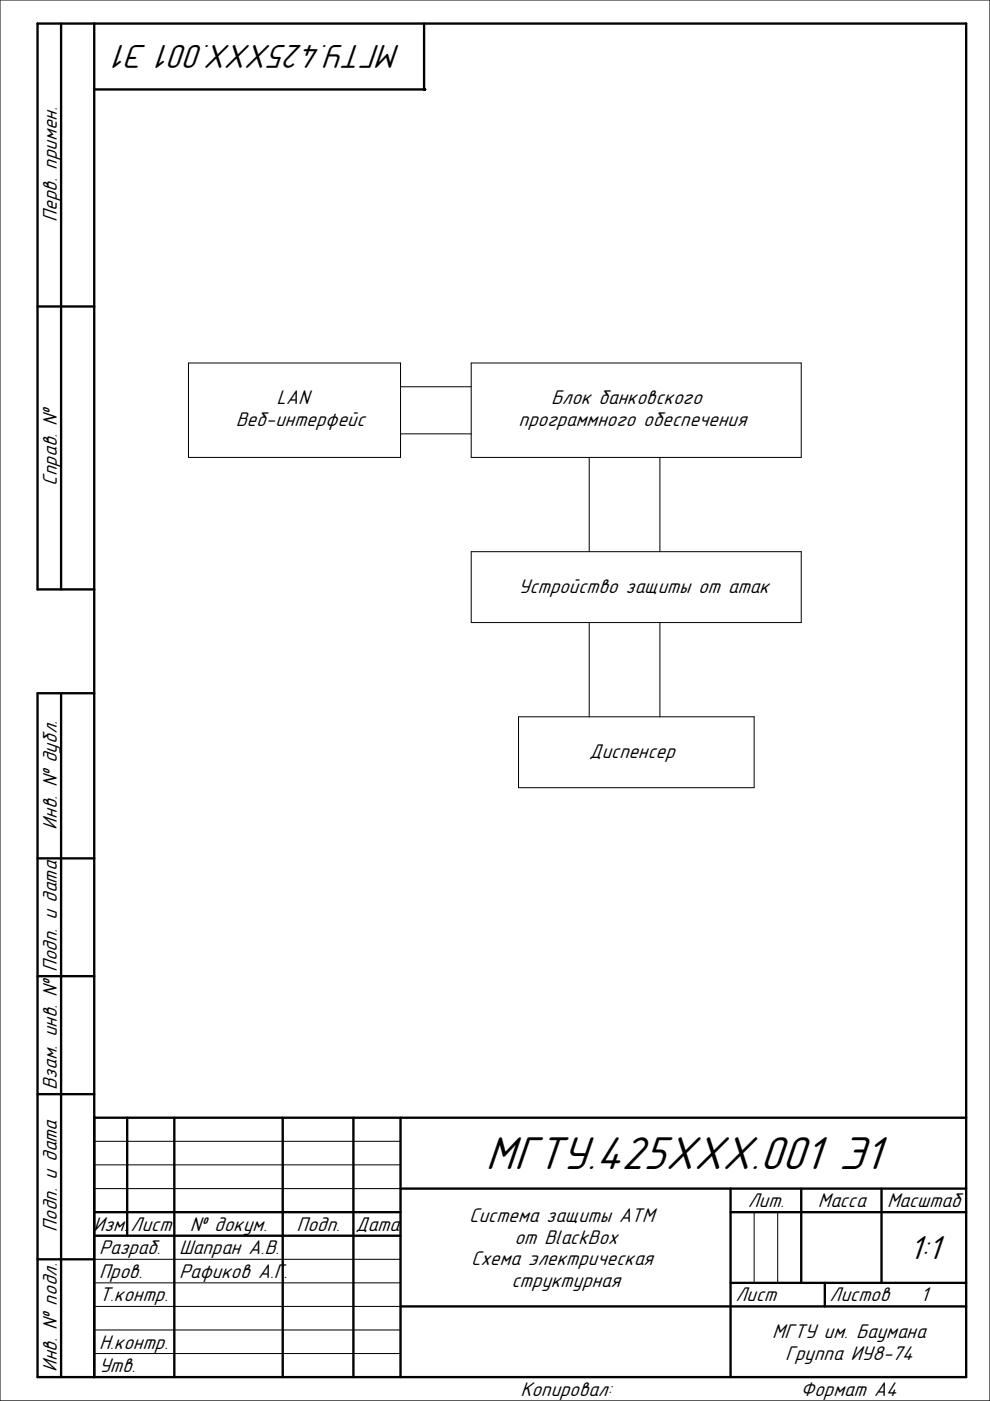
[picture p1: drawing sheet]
<svg xmlns="http://www.w3.org/2000/svg" width="210mm" height="297mm" viewBox="0 0 210 297" stroke-linecap="round" stroke-linejoin="round" font-family="sans-serif">
<defs><g id="words">
<text font-size="10.3" x="103" y="247.8">МГТУ.425ХХХ.001 Э1</text>
<g font-size="7.4">
<text x="85" y="9.5" transform="rotate(-180 85 9.5)">МГТУ.425ХХХ.001 Э1</text>
<text x="192.8" y="266.9">1:1</text>
</g>
<g font-size="4.4">
<text x="12" y="47" transform="rotate(-90 12 47)">Перв. примен.</text>
<text x="58.6" y="85.7">LAN</text>
<text x="116.8" y="85.7">Блок банковского</text>
<text x="50" y="90.3">Веб-интерфейс</text>
<text x="109.9" y="90.3">программного обеспечения</text>
<text x="12" y="103" transform="rotate(-90 12 103)">Справ. №</text>
<text x="109.9" y="125.7">Устройство защиты от атак</text>
<text x="124.9" y="160.7">Диспенсер</text>
<text x="12" y="175.9" transform="rotate(-90 12 175.9)">Инв. № дубл.</text>
<text x="12" y="231" transform="rotate(-90 12 231)">Взам. инв. № Подп. и дата</text>
<text x="158.5" y="255.9">Лит.</text>
<text x="173.4" y="255.9">Масса</text>
<text x="188.1" y="255.9">Масштаб</text>
<text x="12" y="261.1" transform="rotate(-90 12 261.1)">Подп. и дата</text>
<text x="19.8" y="260.9">Изм.Лист</text>
<text x="40.3" y="260.9">№ докум.</text>
<text x="62.9" y="260.9">Подп.</text>
<text x="75.4" y="260.9">Дата</text>
<text x="99.4" y="259">Система защиты ATM</text>
<text x="109.1" y="263.7">от BlackBox</text>
<text x="21" y="265.9">Разраб.</text>
<text x="38" y="265.9">Шапран А.В.</text>
<text x="99.9" y="268.2">Схема электрическая</text>
<text x="21" y="270.9">Пров.</text>
<text x="21" y="275.9">Т.контр.</text>
<text x="38" y="270.9">Рафиков А.Г.</text>
<text x="108.5" y="272.8">структурная</text>
<text x="155.9" y="275.9">Лист</text>
<text x="175.9" y="275.9">Листов</text>
<text x="195.2" y="275.9">1</text>
<text x="21" y="285.9">Н.контр.</text>
<text x="163.7" y="283.6">МГТУ им. Баумана</text>
<text x="12" y="290.9" transform="rotate(-90 12 290.9)">Инв. № подл.</text>
<text x="21" y="291">Утв.</text>
<text x="166.5" y="288.2">Группа ИУ8-74</text>
<text x="110.4" y="296">Копировал:</text>
<text x="169.7" y="296">Формат A4</text>
</g>
</g></defs>
<g fill="none" stroke="#000" stroke-width=".5">
<path d="M13 5v120M20 5v287M89.9 5v14h-69.9M8 65h12M20 125h-12v-120h196.9v287h-196.9v-145h12M13 147v145M8 182h12M8 207h12M8 232h12M20 237h184.9M27 237v25M37 237v55"/>
<path d="M59.9 237v55M74.9 237v55M84.9 237v55M20 257h64.9M84.9 252h120M154.9 257h50M154.9 252v40M169.9 252v20M186.9 252v20M8 267h12M20 262h64.9M84.9 277h120"/>
<path d="M154.9 272h50M174.9 272v5"/>
</g>
<g fill="none" stroke="#000" stroke-width=".21">
<path d="M0 0h209.9v297h-209.9zM40 77h44.9v20h-44.9zM99.9 77h70v20h-70zM84.9 82h15M84.9 92h15M124.9 97v20M139.9 97v20M99.9 117h70v15h-70zM124.9 132v20M139.9 132v20M109.9 152h50v15h-50zM20 242h64.9"/>
<path d="M20 247h64.9M20 252h64.9M159.9 257v15M164.9 257v15M20 267h64.9M20 272h64.9M20 277h64.9M20 282h64.9M20 287h64.9"/>
</g>
<g fill="#000">
<circle cx="89.9" cy="19" r=".25"/>
<circle cx="20" cy="237" r=".25"/>
</g>
<use href="#words"/>
</svg>
